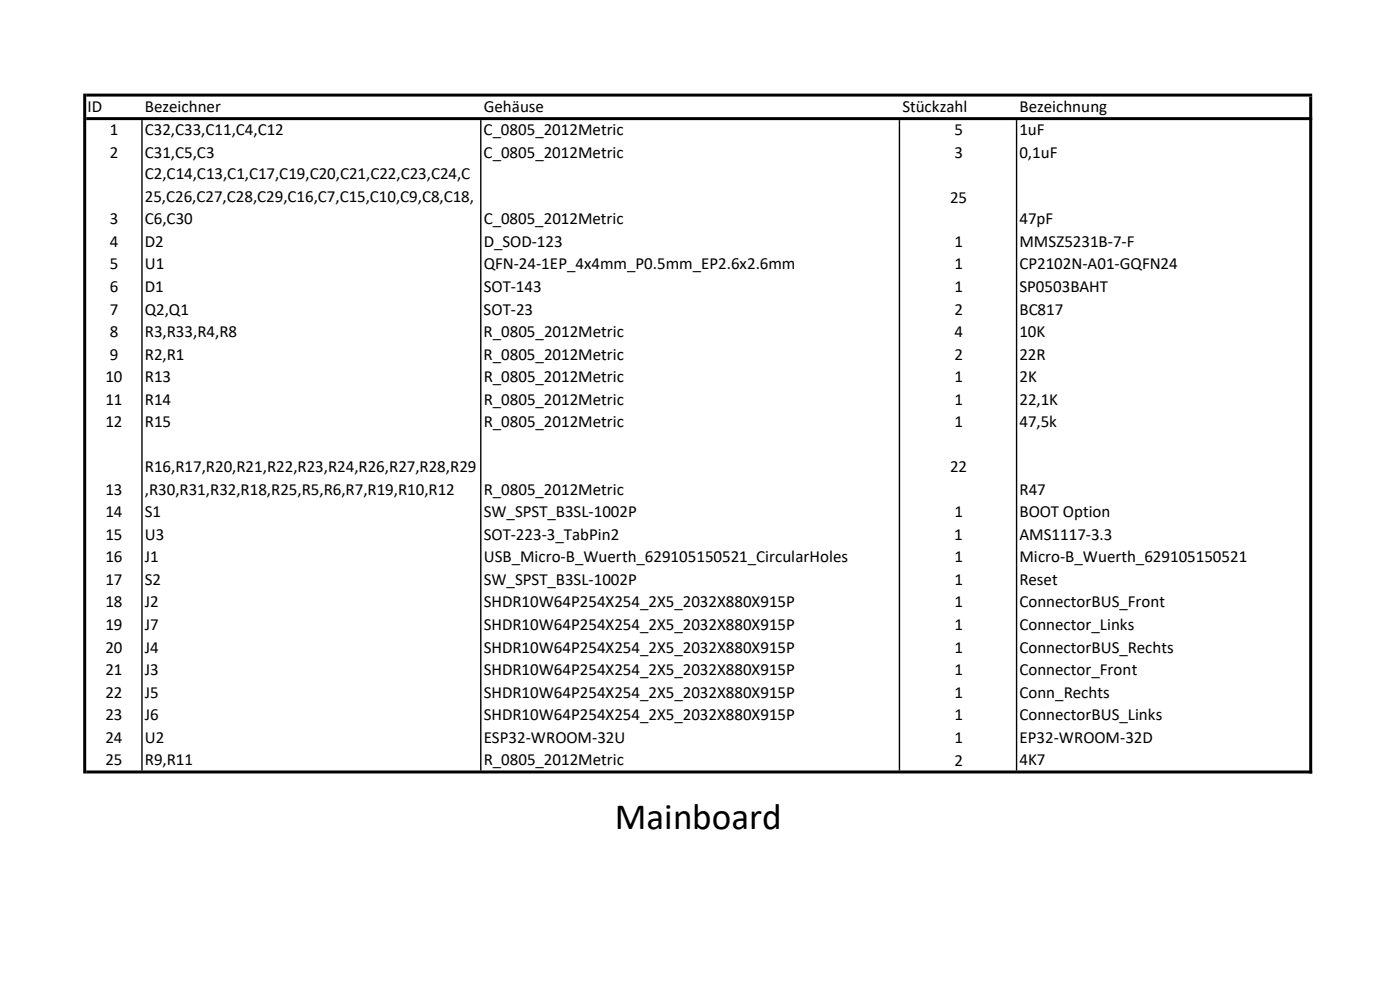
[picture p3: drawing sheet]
<svg xmlns="http://www.w3.org/2000/svg" width="297mm" height="210mm" viewBox="0 0 297 210" stroke-linecap="round" stroke-linejoin="round" font-family="sans-serif">
<defs><g id="words">
<text font-size="7.9" x="130.4" y="175.8">Mainboard</text>
<g font-size="3.6">
<text x="18.6" y="23.7">ID</text>
<text x="30.7" y="23.7">Bezeichner</text>
<text x="102.6" y="23.7">Gehäuse</text>
<text x="191.4" y="23.7">Stückzahl</text>
<text x="216.3" y="23.7">Bezeichnung</text>
<text x="23.3" y="28.7">1</text>
<text x="30.7" y="28.7">C32,C33,C11,C4,C12</text>
<text x="102.6" y="28.7">C_0805_2012Metric</text>
<text x="202.5" y="28.7">5</text>
<text x="216.3" y="28.7">1uF</text>
<text x="23.3" y="33.5">2</text>
<text x="30.7" y="33.5">C31,C5,C3</text>
<text x="102.6" y="33.5">C_0805_2012Metric</text>
<text x="202.5" y="33.5">3</text>
<text x="216.3" y="33.5">0,1uF</text>
<text x="30.7" y="38">C2,C14,C13,C1,C17,C19,C20,C21,C22,C23,C24,C</text>
<text x="23.3" y="47.6">3</text>
<text x="30.7" y="42.8">25,C26,C27,C28,C29,C16,C7,C15,C10,C9,C8,C18,</text>
<text x="30.7" y="47.5">C6,C30</text>
<text x="102.6" y="47.6">C_0805_2012Metric</text>
<text x="201.5" y="43">25</text>
<text x="216.3" y="47.6">47pF</text>
<text x="23.3" y="52.4">4</text>
<text x="30.7" y="52.4">D2</text>
<text x="102.6" y="52.4">D_SOD-123</text>
<text x="202.5" y="52.4">1</text>
<text x="216.3" y="52.4">MMSZ5231B-7-F</text>
<text x="23.3" y="57.1">5</text>
<text x="30.7" y="57.1">U1</text>
<text x="102.6" y="57.1">QFN-24-1EP_4x4mm_P0.5mm_EP2.6x2.6mm</text>
<text x="202.5" y="57.1">1</text>
<text x="216.3" y="57.1">CP2102N-A01-GQFN24</text>
<text x="23.3" y="61.9">6</text>
<text x="30.7" y="61.9">D1</text>
<text x="102.6" y="61.9">SOT-143</text>
<text x="202.5" y="61.9">1</text>
<text x="216.3" y="61.9">SP0503BAHT</text>
<text x="23.3" y="66.7">7</text>
<text x="23.3" y="71.5">8</text>
<text x="30.7" y="66.7">Q2,Q1</text>
<text x="30.7" y="71.5">R3,R33,R4,R8</text>
<text x="102.6" y="71.5">R_0805_2012Metric</text>
<text x="102.6" y="66.7">SOT-23</text>
<text x="202.5" y="66.7">2</text>
<text x="202.5" y="71.5">4</text>
<text x="216.3" y="66.7">BC817</text>
<text x="216.3" y="71.5">10K</text>
<text x="23.3" y="76.3">9</text>
<text x="30.7" y="76.3">R2,R1</text>
<text x="102.6" y="76.3">R_0805_2012Metric</text>
<text x="202.5" y="76.3">2</text>
<text x="216.3" y="76.3">22R</text>
<text x="22.4" y="81.1">10</text>
<text x="30.7" y="81.1">R13</text>
<text x="102.6" y="81.1">R_0805_2012Metric</text>
<text x="202.5" y="81.1">1</text>
<text x="216.3" y="81.1">2K</text>
<text x="22.4" y="85.9">11</text>
<text x="30.7" y="85.9">R14</text>
<text x="102.6" y="85.9">R_0805_2012Metric</text>
<text x="202.5" y="85.9">1</text>
<text x="216.3" y="85.9">22,1K</text>
<text x="22.4" y="90.6">12</text>
<text x="30.7" y="90.6">R15</text>
<text x="102.6" y="90.6">R_0805_2012Metric</text>
<text x="202.5" y="90.6">1</text>
<text x="216.3" y="90.6">47,5k</text>
<text x="30.7" y="100.1">R16,R17,R20,R21,R22,R23,R24,R26,R27,R28,R29</text>
<text x="201.5" y="100.2">22</text>
<text x="22.4" y="104.9">13</text>
<text x="30.7" y="104.9">,R30,R31,R32,R18,R25,R5,R6,R7,R19,R10,R12</text>
<text x="102.6" y="104.9">R_0805_2012Metric</text>
<text x="216.3" y="104.9">R47</text>
<text x="22.4" y="109.7">14</text>
<text x="30.7" y="109.7">S1</text>
<text x="102.6" y="109.7">SW_SPST_B3SL-1002P</text>
<text x="202.5" y="109.7">1</text>
<text x="216.3" y="109.7">BOOT Option</text>
<text x="22.4" y="114.5">15</text>
<text x="22.4" y="119.3">16</text>
<text x="30.7" y="114.5">U3</text>
<text x="30.7" y="119.3">J1</text>
<text x="102.6" y="119.3">USB_Micro-B_Wuerth_629105150521_CircularHoles</text>
<text x="102.6" y="114.5">SOT-223-3_TabPin2</text>
<text x="202.5" y="114.5">1</text>
<text x="202.5" y="119.3">1</text>
<text x="216.3" y="114.5">AMS1117-3.3</text>
<text x="216.3" y="119.3">Micro-B_Wuerth_629105150521</text>
<text x="22.4" y="124.1">17</text>
<text x="30.7" y="124.1">S2</text>
<text x="102.6" y="124.1">SW_SPST_B3SL-1002P</text>
<text x="202.5" y="124.1">1</text>
<text x="216.3" y="124.1">Reset</text>
<text x="22.4" y="128.9">18</text>
<text x="30.7" y="128.9">J2</text>
<text x="102.6" y="128.9">SHDR10W64P254X254_2X5_2032X880X915P</text>
<text x="202.5" y="128.9">1</text>
<text x="216.3" y="128.9">ConnectorBUS_Front</text>
<text x="22.4" y="133.6">19</text>
<text x="30.7" y="133.6">J7</text>
<text x="102.6" y="133.6">SHDR10W64P254X254_2X5_2032X880X915P</text>
<text x="202.5" y="133.6">1</text>
<text x="216.3" y="133.6">Connector_Links</text>
<text x="22.4" y="138.4">20</text>
<text x="22.4" y="143.2">21</text>
<text x="30.7" y="138.4">J4</text>
<text x="30.7" y="143.2">J3</text>
<text x="102.6" y="138.4">SHDR10W64P254X254_2X5_2032X880X915P</text>
<text x="102.6" y="143.2">SHDR10W64P254X254_2X5_2032X880X915P</text>
<text x="202.5" y="138.4">1</text>
<text x="202.5" y="143.2">1</text>
<text x="216.3" y="138.4">ConnectorBUS_Rechts</text>
<text x="216.3" y="143.2">Connector_Front</text>
<text x="22.4" y="148">22</text>
<text x="30.7" y="148">J5</text>
<text x="102.6" y="148">SHDR10W64P254X254_2X5_2032X880X915P</text>
<text x="202.5" y="148">1</text>
<text x="216.3" y="148">Conn_Rechts</text>
<text x="22.4" y="152.8">23</text>
<text x="30.7" y="152.8">J6</text>
<text x="102.6" y="152.8">SHDR10W64P254X254_2X5_2032X880X915P</text>
<text x="202.5" y="152.8">1</text>
<text x="216.3" y="152.8">ConnectorBUS_Links</text>
<text x="22.4" y="157.6">24</text>
<text x="30.7" y="157.6">U2</text>
<text x="102.6" y="157.6">ESP32-WROOM-32U</text>
<text x="202.5" y="157.6">1</text>
<text x="216.3" y="157.6">EP32-WROOM-32D</text>
<text x="22.4" y="162.3">25</text>
<text x="30.7" y="162.3">R9,R11</text>
<text x="102.6" y="162.3">R_0805_2012Metric</text>
<text x="202.5" y="162.5">2</text>
<text x="216.3" y="162.3">4K7</text>
</g>
</g></defs>
<g fill="#000">
<path d="M17.7 19.9h.6v144.2h-.6zM277.7 20.5h.7v143.6h-.7zM30 25.5h.3v137.9h-.3zM101.9 25.5h.3v137.9h-.3zM190.7 25.5h.3v137.9h-.3zM215.5 25.5h.3v137.9h-.3z" fill-rule="evenodd"/>
<path d="M18.3 19.9h260.1v.6h-260.1zM18.3 24.8h260.1v.7h-260.1zM18.3 163.4h260.1v.7h-260.1z" fill-rule="evenodd"/>
</g>
<use href="#words"/>
</svg>
